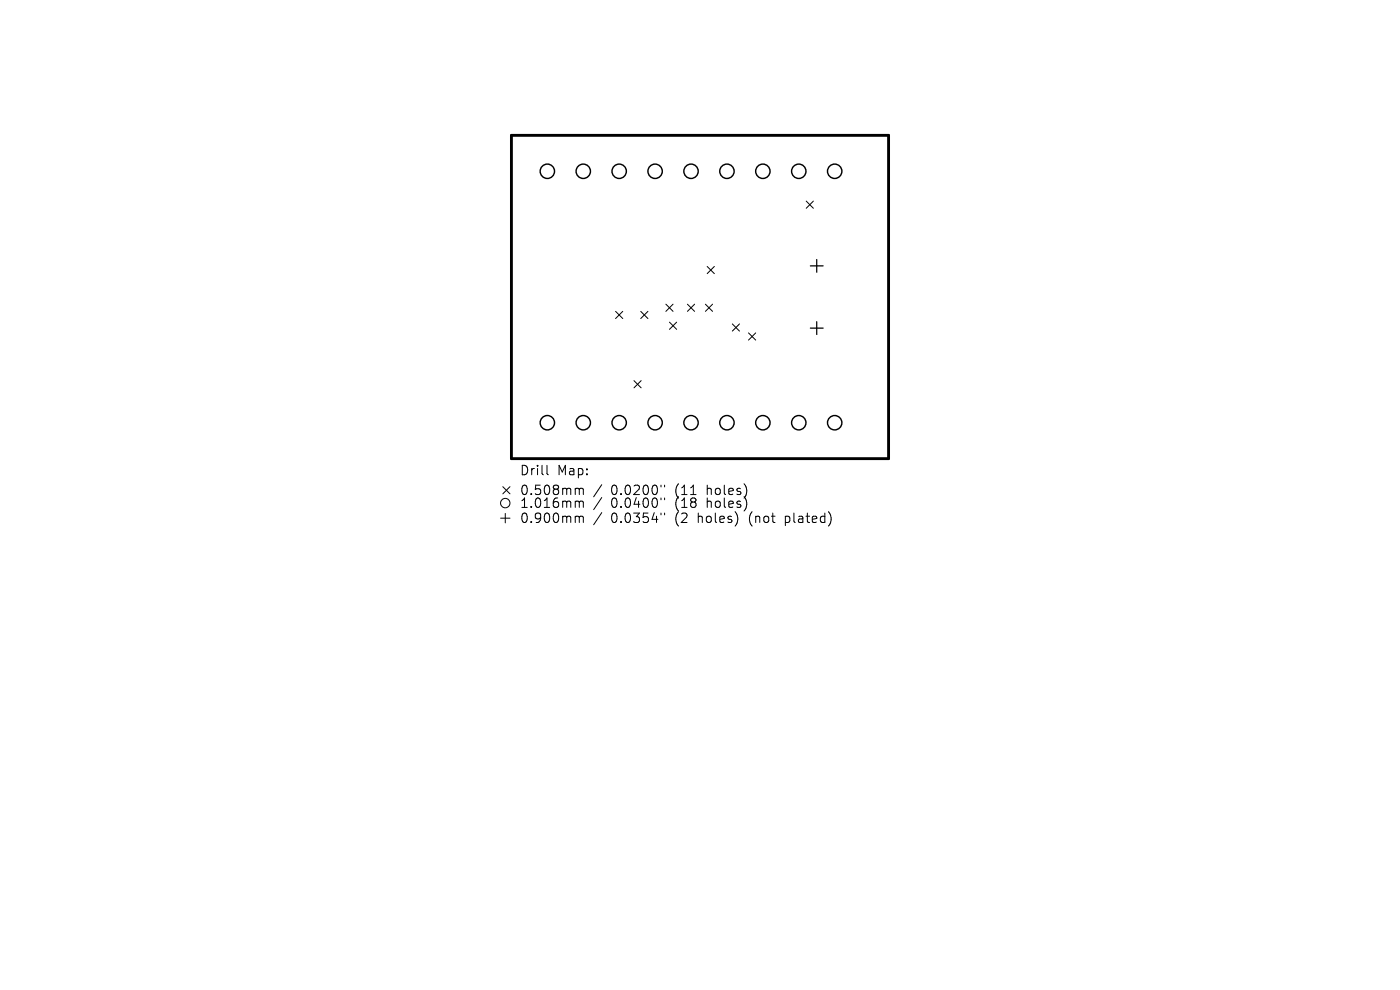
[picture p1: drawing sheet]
<svg xmlns="http://www.w3.org/2000/svg" width="297mm" height="210mm" viewBox="0 0 297 210" stroke-linecap="round" stroke-linejoin="round" font-family="sans-serif">
<defs><g id="words">
<g font-size="2.8">
<text x="110.2" y="101.1">Drill</text>
<text x="118.2" y="101.1">Map:</text>
<text x="110.2" y="105.3">0.508mm</text>
<text x="129.6" y="105.3">0.0200&quot;</text>
<text x="143.4" y="105.3">(11</text>
<text x="150.2" y="105.3">holes)</text>
<text x="110.2" y="108">1.016mm</text>
<text x="110.2" y="111.2">0.900mm</text>
<text x="129.6" y="108">0.0400&quot;</text>
<text x="129.6" y="111.2">0.0354&quot;</text>
<text x="143.4" y="108">(18</text>
<text x="143.4" y="111.2">(2</text>
<text x="148.3" y="111.2">holes)</text>
<text x="150.2" y="108">holes)</text>
<text x="159.4" y="111.2">(not</text>
<text x="167.2" y="111.2">plated)</text>
</g>
</g></defs>
<path d="M108.5 28.7h80v68.6h-80z" fill="none" stroke="#000" stroke-width=".61"/>
<g fill="none" stroke="#000" stroke-width=".21">
<path d="M150 56.5l1.5 1.5M151.5 56.5l-1.5 1.5M171 42.7l1.6 1.5M172.6 42.7l-1.6 1.5M130.6 66.1l1.5 1.5M132.1 66.1l-1.5 1.5M135.9 66.1l1.6 1.5M137.5 66.1l-1.6 1.5M141.3 64.5l1.5 1.6M142 68.3l1.5 1.6M142.8 64.5l-1.5 1.6M143.5 68.3l-1.5 1.6"/>
<path d="M145.8 64.5l1.6 1.6M147.4 64.5l-1.6 1.6M149.6 64.5l1.6 1.6M151.2 64.5l-1.6 1.6M155.4 68.7l1.5 1.5M156.9 68.7l-1.5 1.5M158.8 70.6l1.5 1.5M160.3 70.6l-1.5 1.5M116 98.7v1.7l.3 .3M134.5 80.7l1.5 1.6M136 80.7l-1.5 1.6M106.2 109.9h2"/>
<path d="M106.7 103.2l1.5 1.6M107.2 108.9v2M108.2 103.2l-1.5 1.6M122.3 103.6h.3l.3 .3M122.3 106.3h.3l.3 .3M122.3 109.5h.3l.3 .3M122.9 103.9l.3-.3 .5 .1 .1 1.2M122.9 103.9v1M122.9 106.6v1M122.9 109.8v1M122.9 106.6l.3-.3 .5 .1 .1 1.2M122.9 109.8l.3-.3 .5 .1 .1 1.2"/>
<path d="M127.7 102.8l-1.8 2.6M127.7 105.5l-1.8 2.6M127.7 108.7l-1.8 2.6M140.2 102.9v.4M140.2 105.6v.4M140.2 108.8v.4M141 102.9v.4M141 105.6v.4M141 108.8v.4"/>
<circle cx="107.2" cy="106.7" r="1"/>
</g>
<g fill="none" stroke="#000" stroke-width=".3">
<circle cx="116.1" cy="36.3" r="1.52"/>
<circle cx="123.7" cy="36.3" r="1.52"/>
<circle cx="131.4" cy="36.3" r="1.52"/>
<circle cx="139" cy="36.3" r="1.52"/>
<circle cx="146.6" cy="36.3" r="1.52"/>
<circle cx="154.2" cy="36.3" r="1.52"/>
<circle cx="161.8" cy="36.3" r="1.52"/>
<circle cx="169.5" cy="36.3" r="1.52"/>
<circle cx="177.1" cy="36.3" r="1.52"/>
<circle cx="116.1" cy="89.7" r="1.52"/>
<circle cx="123.7" cy="89.7" r="1.52"/>
<circle cx="131.4" cy="89.7" r="1.52"/>
<circle cx="139" cy="89.7" r="1.52"/>
<circle cx="146.6" cy="89.7" r="1.52"/>
<circle cx="154.2" cy="89.7" r="1.52"/>
<circle cx="161.8" cy="89.7" r="1.52"/>
<circle cx="169.5" cy="89.7" r="1.52"/>
<circle cx="177.1" cy="89.7" r="1.52"/>
</g>
<path d="M171.9 56.4h2.7M173.3 55.1v2.7M171.9 69.6h2.7M173.3 68.3v2.7" fill="none" stroke="#000" stroke-width=".27"/>
<use href="#words"/>
</svg>
